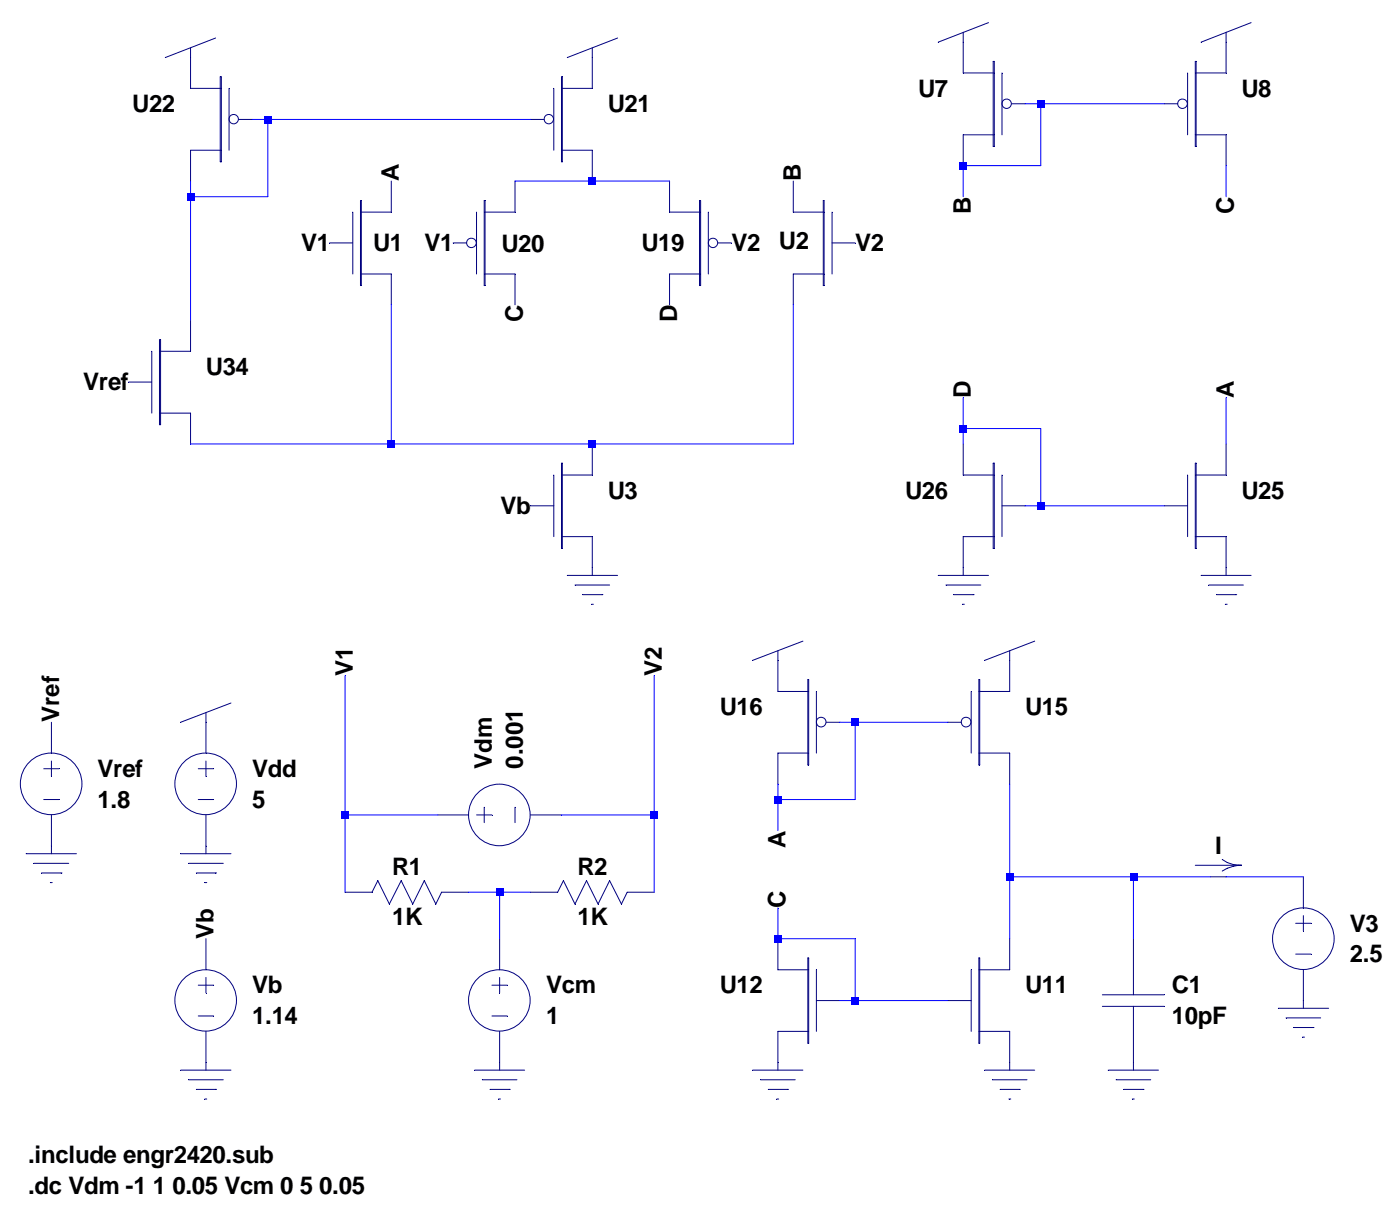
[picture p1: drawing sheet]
<svg xmlns="http://www.w3.org/2000/svg" width="216mm" height="187mm" viewBox="0 0 216 187" stroke-linecap="round" stroke-linejoin="round" font-family="sans-serif">
<defs><g id="words">
<g font-size="3.7">
<text x="20.4" y="17.2">U22</text>
<text x="93.6" y="17.2">U21</text>
<text x="141.4" y="14.9">U7</text>
<text x="191.1" y="14.9">U8</text>
<text x="61.4" y="27.9" transform="rotate(-90 61.4 27.9)">A</text>
<text x="123.3" y="27.9" transform="rotate(-90 123.3 27.9)">B</text>
<text x="149.5" y="32.9" transform="rotate(-90 149.5 32.9)">B</text>
<text x="189.9" y="32.9" transform="rotate(-90 189.9 32.9)">C</text>
<text x="46.4" y="38.7">V1</text>
<text x="57.4" y="38.7">U1</text>
<text x="65.4" y="38.7">V1</text>
<text x="77.2" y="38.8">U20</text>
<text x="98.8" y="38.7">U19</text>
<text x="112.6" y="38.7">V2</text>
<text x="119.9" y="38.4">U2</text>
<text x="131.7" y="38.7">V2</text>
<text x="80.5" y="49.6" transform="rotate(-90 80.5 49.6)">C</text>
<text x="104.3" y="49.6" transform="rotate(-90 104.3 49.6)">D</text>
<text x="31.7" y="57.7">U34</text>
<text x="12.8" y="60.1">Vref</text>
<text x="149.5" y="61.2" transform="rotate(-90 149.5 61.2)">D</text>
<text x="189.9" y="61.2" transform="rotate(-90 189.9 61.2)">A</text>
<text x="93.6" y="76.8">U3</text>
<text x="139.4" y="76.8">U26</text>
<text x="191.1" y="76.8">U25</text>
<text x="77" y="79.1">Vb</text>
<text x="54.3" y="104" transform="rotate(-90 54.3 104)">V1</text>
<text x="101.9" y="104" transform="rotate(-90 101.9 104)">V2</text>
<text x="9.1" y="111.2" transform="rotate(-90 9.1 111.2)">Vref</text>
<text x="110.8" y="110.1">U16</text>
<text x="157.8" y="110.1">U15</text>
<text x="15" y="119.6">Vref</text>
<text x="38.8" y="119.6">Vdd</text>
<text x="75.7" y="118.3" transform="rotate(-90 75.7 118.3)">Vdm</text>
<text x="80.5" y="118.3" transform="rotate(-90 80.5 118.3)">0.001</text>
<text x="15" y="124.3">1.8</text>
<text x="38.8" y="124.3">5</text>
<text x="120.9" y="130.5" transform="rotate(-90 120.9 130.5)">A</text>
<text x="187.1" y="131.5">I</text>
<text x="60.4" y="134.8">R1</text>
<text x="88.9" y="134.8">R2</text>
<text x="60.4" y="142.5">1K</text>
<text x="88.9" y="142.5">1K</text>
<text x="120.9" y="139.8" transform="rotate(-90 120.9 139.8)">C</text>
<text x="207.8" y="143.4">V3</text>
<text x="32.9" y="144.5" transform="rotate(-90 32.9 144.5)">Vb</text>
<text x="207.8" y="148.1">2.5</text>
<text x="38.8" y="152.9">Vb</text>
<text x="84.1" y="152.9">Vcm</text>
<text x="110.8" y="152.9">U12</text>
<text x="157.8" y="152.9">U11</text>
<text x="180.4" y="152.9">C1</text>
<text x="38.8" y="157.7">1.14</text>
<text x="84.1" y="157.7">1</text>
<text x="180.4" y="157.7">10pF</text>
<text x="4.3" y="179.1">.include engr2420.sub</text>
<text x="4.3" y="183.9">.dc Vdm -1 1 0.05 Vcm 0 5 0.05</text>
</g>
</g></defs>
<path d="M50.8 37.4h3.5" fill="none" stroke="#00007e" stroke-width=".15"/>
<path d="M54.3 32.7v9.5" fill="none" stroke="#00007e" stroke-width=".15"/>
<path d="M55.5 30.9v13.1" fill="none" stroke="#00007e" stroke-width=".15"/>
<path d="M55.6 30.9v13.1" fill="none" stroke="#00007e" stroke-width=".15"/>
<path d="M55.5 30.9h.1" fill="none" stroke="#00007e" stroke-width=".15"/>
<path d="M55.5 44h.1" fill="none" stroke="#00007e" stroke-width=".15"/>
<path d="M55.5 32.7h4.7" fill="none" stroke="#00007e" stroke-width=".15"/>
<path d="M55.5 42.2h4.7" fill="none" stroke="#00007e" stroke-width=".15"/>
<path d="M60.2 27.9v4.8" fill="none" stroke="#00007e" stroke-width=".15"/>
<path d="M60.2 42.2v4.7" fill="none" stroke="#00007e" stroke-width=".15"/>
<path d="M128.1 37.4h3.6" fill="none" stroke="#00007e" stroke-width=".15"/>
<path d="M128.1 32.7v9.5" fill="none" stroke="#00007e" stroke-width=".15"/>
<path d="M126.9 30.9v13.1" fill="none" stroke="#00007e" stroke-width=".15"/>
<path d="M126.7 30.9v13.1" fill="none" stroke="#00007e" stroke-width=".15"/>
<path d="M126.7 30.9h.2" fill="none" stroke="#00007e" stroke-width=".15"/>
<path d="M126.7 44h.2" fill="none" stroke="#00007e" stroke-width=".15"/>
<path d="M122.1 32.7h4.8" fill="none" stroke="#00007e" stroke-width=".15"/>
<path d="M122.1 42.2h4.8" fill="none" stroke="#00007e" stroke-width=".15"/>
<path d="M122.1 27.9v4.8" fill="none" stroke="#00007e" stroke-width=".15"/>
<path d="M122.1 42.2v4.7" fill="none" stroke="#00007e" stroke-width=".15"/>
<path d="M81.7 77.9h3.6" fill="none" stroke="#00007e" stroke-width=".15"/>
<path d="M85.3 73.1v9.5" fill="none" stroke="#00007e" stroke-width=".15"/>
<path d="M86.4 71.3v13.1" fill="none" stroke="#00007e" stroke-width=".15"/>
<path d="M86.6 71.3v13.1" fill="none" stroke="#00007e" stroke-width=".15"/>
<path d="M86.4 71.3h.2" fill="none" stroke="#00007e" stroke-width=".15"/>
<path d="M86.4 84.4h.2" fill="none" stroke="#00007e" stroke-width=".15"/>
<path d="M86.4 73.1h4.8" fill="none" stroke="#00007e" stroke-width=".15"/>
<path d="M86.4 82.6h4.8" fill="none" stroke="#00007e" stroke-width=".15"/>
<path d="M91.2 68.3v4.8" fill="none" stroke="#00007e" stroke-width=".15"/>
<path d="M91.2 82.6v4.8" fill="none" stroke="#00007e" stroke-width=".15"/>
<path d="M91.2 87.4v1.2" fill="none" stroke="#00007e" stroke-width=".15"/>
<path d="M87.3 88.6h7.8" fill="none" stroke="#00007e" stroke-width=".15"/>
<path d="M88.5 90.1h5.4" fill="none" stroke="#00007e" stroke-width=".15"/>
<path d="M89.7 91.5h3" fill="none" stroke="#00007e" stroke-width=".15"/>
<path d="M92.7 91.5h.1" fill="none" stroke="#00007e" stroke-width=".15"/>
<path d="M91.1 93h.3" fill="none" stroke="#00007e" stroke-width=".15"/>
<path d="M155.7 16h2.1" fill="none" stroke="#00007e" stroke-width=".15"/>
<path d="M154.3 11.2v9.6" fill="none" stroke="#00007e" stroke-width=".15"/>
<path d="M153.1 9.5v13" fill="none" stroke="#00007e" stroke-width=".15"/>
<path d="M152.9 9.5v13" fill="none" stroke="#00007e" stroke-width=".15"/>
<path d="M152.9 9.5h.2" fill="none" stroke="#00007e" stroke-width=".15"/>
<path d="M152.9 22.5h.2" fill="none" stroke="#00007e" stroke-width=".15"/>
<path d="M148.3 11.2h4.8" fill="none" stroke="#00007e" stroke-width=".15"/>
<path d="M148.3 20.8h4.8" fill="none" stroke="#00007e" stroke-width=".15"/>
<path d="M148.3 6.5v4.7" fill="none" stroke="#00007e" stroke-width=".15"/>
<path d="M148.3 20.8v4.7" fill="none" stroke="#00007e" stroke-width=".15"/>
<g fill="none" stroke="#00007e" stroke-width=".15">
<path d="M179.2 16h2.1"/>
<circle cx="155" cy="16" r=".72"/>
</g>
<path d="M182.8 11.2v9.6" fill="none" stroke="#00007e" stroke-width=".15"/>
<path d="M184 9.5v13" fill="none" stroke="#00007e" stroke-width=".15"/>
<path d="M184.1 9.5v13" fill="none" stroke="#00007e" stroke-width=".15"/>
<path d="M184 9.5h.2" fill="none" stroke="#00007e" stroke-width=".15"/>
<path d="M184 22.5h.2" fill="none" stroke="#00007e" stroke-width=".15"/>
<path d="M184 11.2h4.8" fill="none" stroke="#00007e" stroke-width=".15"/>
<path d="M184 20.8h4.8" fill="none" stroke="#00007e" stroke-width=".15"/>
<path d="M188.8 6.5v4.7" fill="none" stroke="#00007e" stroke-width=".15"/>
<path d="M188.8 20.8v4.7" fill="none" stroke="#00007e" stroke-width=".15"/>
<g fill="none" stroke="#00007e" stroke-width=".15">
<path d="M148.3 5v1.5"/>
<circle cx="182.1" cy="16" r=".74"/>
</g>
<path d="M152.2 3.5l-7.8 3" fill="none" stroke="#00007e" stroke-width=".15"/>
<path d="M188.8 5v1.5" fill="none" stroke="#00007e" stroke-width=".15"/>
<path d="M192.6 3.5l-7.7 3" fill="none" stroke="#00007e" stroke-width=".15"/>
<path d="M145.9 154h3.6" fill="none" stroke="#00007e" stroke-width=".15"/>
<path d="M149.5 149.3v9.5" fill="none" stroke="#00007e" stroke-width=".15"/>
<path d="M150.7 147.5v13.1" fill="none" stroke="#00007e" stroke-width=".15"/>
<path d="M150.8 147.5v13.1" fill="none" stroke="#00007e" stroke-width=".15"/>
<path d="M150.7 147.5h.1" fill="none" stroke="#00007e" stroke-width=".15"/>
<path d="M150.7 160.6h.1" fill="none" stroke="#00007e" stroke-width=".15"/>
<path d="M150.7 149.3h4.7" fill="none" stroke="#00007e" stroke-width=".15"/>
<path d="M150.7 158.8h4.7" fill="none" stroke="#00007e" stroke-width=".15"/>
<path d="M155.4 144.5v4.8" fill="none" stroke="#00007e" stroke-width=".15"/>
<path d="M155.4 158.8v4.7" fill="none" stroke="#00007e" stroke-width=".15"/>
<path d="M125.7 154h3.6" fill="none" stroke="#00007e" stroke-width=".15"/>
<path d="M125.7 149.3v9.5" fill="none" stroke="#00007e" stroke-width=".15"/>
<path d="M124.5 147.5v13.1" fill="none" stroke="#00007e" stroke-width=".15"/>
<path d="M124.4 147.5v13.1" fill="none" stroke="#00007e" stroke-width=".15"/>
<path d="M124.4 147.5h.1" fill="none" stroke="#00007e" stroke-width=".15"/>
<path d="M124.4 160.6h.1" fill="none" stroke="#00007e" stroke-width=".15"/>
<path d="M119.8 149.3h4.7" fill="none" stroke="#00007e" stroke-width=".15"/>
<path d="M119.8 158.8h4.7" fill="none" stroke="#00007e" stroke-width=".15"/>
<path d="M119.8 144.5v4.8" fill="none" stroke="#00007e" stroke-width=".15"/>
<path d="M119.8 158.8v4.7" fill="none" stroke="#00007e" stroke-width=".15"/>
<path d="M119.8 163.5v1.2" fill="none" stroke="#00007e" stroke-width=".15"/>
<path d="M115.9 164.7h7.7" fill="none" stroke="#00007e" stroke-width=".15"/>
<path d="M117.1 166.2h5.3" fill="none" stroke="#00007e" stroke-width=".15"/>
<path d="M118.3 167.7h2.9" fill="none" stroke="#00007e" stroke-width=".15"/>
<path d="M121.2 167.7h.1" fill="none" stroke="#00007e" stroke-width=".15"/>
<path d="M119.6 169.2h.3" fill="none" stroke="#00007e" stroke-width=".15"/>
<path d="M155.4 163.5v1.2" fill="none" stroke="#00007e" stroke-width=".15"/>
<path d="M151.6 164.7h7.7" fill="none" stroke="#00007e" stroke-width=".15"/>
<path d="M152.8 166.2h5.3" fill="none" stroke="#00007e" stroke-width=".15"/>
<path d="M154 167.7h2.9" fill="none" stroke="#00007e" stroke-width=".15"/>
<path d="M156.9 167.7h.1" fill="none" stroke="#00007e" stroke-width=".15"/>
<path d="M155.3 169.2h.3" fill="none" stroke="#00007e" stroke-width=".15"/>
<path d="M145.9 111.2h2.1" fill="none" stroke="#00007e" stroke-width=".15"/>
<path d="M149.5 106.4v9.5" fill="none" stroke="#00007e" stroke-width=".15"/>
<path d="M150.7 104.6v13.1" fill="none" stroke="#00007e" stroke-width=".15"/>
<path d="M150.8 104.6v13.1" fill="none" stroke="#00007e" stroke-width=".15"/>
<path d="M150.7 104.6h.1" fill="none" stroke="#00007e" stroke-width=".15"/>
<path d="M150.7 117.7h.1" fill="none" stroke="#00007e" stroke-width=".15"/>
<path d="M150.7 106.4h4.7" fill="none" stroke="#00007e" stroke-width=".15"/>
<path d="M150.7 115.9h4.7" fill="none" stroke="#00007e" stroke-width=".15"/>
<path d="M155.4 101.7v4.7" fill="none" stroke="#00007e" stroke-width=".15"/>
<path d="M155.4 115.9v4.8" fill="none" stroke="#00007e" stroke-width=".15"/>
<g fill="none" stroke="#00007e" stroke-width=".15">
<path d="M127.2 111.2h2.1"/>
<circle cx="148.7" cy="111.2" r=".75"/>
</g>
<path d="M125.7 106.4v9.5" fill="none" stroke="#00007e" stroke-width=".15"/>
<path d="M124.5 104.6v13.1" fill="none" stroke="#00007e" stroke-width=".15"/>
<path d="M124.4 104.6v13.1" fill="none" stroke="#00007e" stroke-width=".15"/>
<path d="M124.4 104.6h.1" fill="none" stroke="#00007e" stroke-width=".15"/>
<path d="M124.4 117.7h.1" fill="none" stroke="#00007e" stroke-width=".15"/>
<path d="M119.8 106.4h4.7" fill="none" stroke="#00007e" stroke-width=".15"/>
<path d="M119.8 115.9h4.7" fill="none" stroke="#00007e" stroke-width=".15"/>
<path d="M119.8 101.7v4.7" fill="none" stroke="#00007e" stroke-width=".15"/>
<path d="M119.8 115.9v4.8" fill="none" stroke="#00007e" stroke-width=".15"/>
<g fill="none" stroke="#00007e" stroke-width=".15">
<path d="M119.8 100.2v1.5"/>
<circle cx="126.4" cy="111.2" r=".75"/>
</g>
<path d="M123.6 98.7l-7.7 3" fill="none" stroke="#00007e" stroke-width=".15"/>
<path d="M155.4 100.2v1.5" fill="none" stroke="#00007e" stroke-width=".15"/>
<path d="M159.3 98.7l-7.7 3" fill="none" stroke="#00007e" stroke-width=".15"/>
<path d="M110.5 37.4h2.1" fill="none" stroke="#00007e" stroke-width=".15"/>
<path d="M109.1 32.7v9.5" fill="none" stroke="#00007e" stroke-width=".15"/>
<path d="M107.9 30.9v13.1" fill="none" stroke="#00007e" stroke-width=".15"/>
<path d="M107.7 30.9v13.1" fill="none" stroke="#00007e" stroke-width=".15"/>
<path d="M107.7 30.9h.2" fill="none" stroke="#00007e" stroke-width=".15"/>
<path d="M107.7 44h.2" fill="none" stroke="#00007e" stroke-width=".15"/>
<path d="M103.1 32.7h4.8" fill="none" stroke="#00007e" stroke-width=".15"/>
<path d="M103.1 42.2h4.8" fill="none" stroke="#00007e" stroke-width=".15"/>
<path d="M103.1 27.9v4.8" fill="none" stroke="#00007e" stroke-width=".15"/>
<path d="M103.1 42.2v4.7" fill="none" stroke="#00007e" stroke-width=".15"/>
<g fill="none" stroke="#00007e" stroke-width=".15">
<path d="M69.8 37.4h2"/>
<circle cx="109.8" cy="37.4" r=".72"/>
</g>
<path d="M73.4 32.7v9.5" fill="none" stroke="#00007e" stroke-width=".15"/>
<path d="M74.5 30.9v13.1" fill="none" stroke="#00007e" stroke-width=".15"/>
<path d="M74.7 30.9v13.1" fill="none" stroke="#00007e" stroke-width=".15"/>
<path d="M74.5 30.9h.2" fill="none" stroke="#00007e" stroke-width=".15"/>
<path d="M74.5 44h.2" fill="none" stroke="#00007e" stroke-width=".15"/>
<path d="M74.5 32.7h4.8" fill="none" stroke="#00007e" stroke-width=".15"/>
<path d="M74.5 42.2h4.8" fill="none" stroke="#00007e" stroke-width=".15"/>
<path d="M79.3 27.9v4.8" fill="none" stroke="#00007e" stroke-width=".15"/>
<path d="M79.3 42.2v4.7" fill="none" stroke="#00007e" stroke-width=".15"/>
<g fill="none" stroke="#00007e" stroke-width=".15">
<path d="M81.7 18.4h2.1"/>
<circle cx="72.6" cy="37.4" r=".74"/>
</g>
<path d="M85.3 13.6v9.5" fill="none" stroke="#00007e" stroke-width=".15"/>
<path d="M86.4 11.8v13.1" fill="none" stroke="#00007e" stroke-width=".15"/>
<path d="M86.6 11.8v13.1" fill="none" stroke="#00007e" stroke-width=".15"/>
<path d="M86.4 11.8h.2" fill="none" stroke="#00007e" stroke-width=".15"/>
<path d="M86.4 24.9h.2" fill="none" stroke="#00007e" stroke-width=".15"/>
<path d="M86.4 13.6h4.8" fill="none" stroke="#00007e" stroke-width=".15"/>
<path d="M86.4 23.1h4.8" fill="none" stroke="#00007e" stroke-width=".15"/>
<path d="M91.2 8.9v4.7" fill="none" stroke="#00007e" stroke-width=".15"/>
<path d="M91.2 23.1v4.8" fill="none" stroke="#00007e" stroke-width=".15"/>
<g fill="none" stroke="#00007e" stroke-width=".15">
<path d="M36.7 18.4h2.1"/>
<circle cx="84.5" cy="18.3" r=".72"/>
</g>
<path d="M35.3 13.6v9.5" fill="none" stroke="#00007e" stroke-width=".15"/>
<path d="M34.1 11.8v13.1" fill="none" stroke="#00007e" stroke-width=".15"/>
<path d="M33.9 11.8v13.1" fill="none" stroke="#00007e" stroke-width=".15"/>
<path d="M33.9 11.8h.2" fill="none" stroke="#00007e" stroke-width=".15"/>
<path d="M33.9 24.9h.2" fill="none" stroke="#00007e" stroke-width=".15"/>
<path d="M29.3 13.6h4.8" fill="none" stroke="#00007e" stroke-width=".15"/>
<path d="M29.3 23.1h4.8" fill="none" stroke="#00007e" stroke-width=".15"/>
<path d="M29.3 8.9v4.7" fill="none" stroke="#00007e" stroke-width=".15"/>
<path d="M29.3 23.1v4.8" fill="none" stroke="#00007e" stroke-width=".15"/>
<g fill="none" stroke="#00007e" stroke-width=".15">
<path d="M29.3 7.4v1.5"/>
<circle cx="36" cy="18.3" r=".72"/>
</g>
<path d="M33.2 5.9l-7.8 3" fill="none" stroke="#00007e" stroke-width=".15"/>
<path d="M91.2 7.4v1.5" fill="none" stroke="#00007e" stroke-width=".15"/>
<path d="M95.1 5.9l-7.8 3" fill="none" stroke="#00007e" stroke-width=".15"/>
<path d="M179.2 77.9h3.6" fill="none" stroke="#00007e" stroke-width=".15"/>
<path d="M182.8 73.1v9.5" fill="none" stroke="#00007e" stroke-width=".15"/>
<path d="M184 71.3v13.1" fill="none" stroke="#00007e" stroke-width=".15"/>
<path d="M184.1 71.3v13.1" fill="none" stroke="#00007e" stroke-width=".15"/>
<path d="M184 71.3h.2" fill="none" stroke="#00007e" stroke-width=".15"/>
<path d="M184 84.4h.2" fill="none" stroke="#00007e" stroke-width=".15"/>
<path d="M184 73.1h4.8" fill="none" stroke="#00007e" stroke-width=".15"/>
<path d="M184 82.6h4.8" fill="none" stroke="#00007e" stroke-width=".15"/>
<path d="M188.8 68.3v4.8" fill="none" stroke="#00007e" stroke-width=".15"/>
<path d="M188.8 82.6v4.8" fill="none" stroke="#00007e" stroke-width=".15"/>
<path d="M154.3 77.9h3.5" fill="none" stroke="#00007e" stroke-width=".15"/>
<path d="M154.3 73.1v9.5" fill="none" stroke="#00007e" stroke-width=".15"/>
<path d="M153.1 71.3v13.1" fill="none" stroke="#00007e" stroke-width=".15"/>
<path d="M152.9 71.3v13.1" fill="none" stroke="#00007e" stroke-width=".15"/>
<path d="M152.9 71.3h.2" fill="none" stroke="#00007e" stroke-width=".15"/>
<path d="M152.9 84.4h.2" fill="none" stroke="#00007e" stroke-width=".15"/>
<path d="M148.3 73.1h4.8" fill="none" stroke="#00007e" stroke-width=".15"/>
<path d="M148.3 82.6h4.8" fill="none" stroke="#00007e" stroke-width=".15"/>
<path d="M148.3 68.3v4.8" fill="none" stroke="#00007e" stroke-width=".15"/>
<path d="M148.3 82.6v4.8" fill="none" stroke="#00007e" stroke-width=".15"/>
<path d="M188.8 87.4v1.2" fill="none" stroke="#00007e" stroke-width=".15"/>
<path d="M184.9 88.6h7.7" fill="none" stroke="#00007e" stroke-width=".15"/>
<path d="M186.1 90.1h5.3" fill="none" stroke="#00007e" stroke-width=".15"/>
<path d="M187.3 91.5h2.9" fill="none" stroke="#00007e" stroke-width=".15"/>
<path d="M190.2 91.5h.1" fill="none" stroke="#00007e" stroke-width=".15"/>
<path d="M188.6 93h.3" fill="none" stroke="#00007e" stroke-width=".15"/>
<path d="M148.3 87.4v1.2" fill="none" stroke="#00007e" stroke-width=".15"/>
<path d="M144.4 88.6h7.8" fill="none" stroke="#00007e" stroke-width=".15"/>
<path d="M145.6 90.1h5.4" fill="none" stroke="#00007e" stroke-width=".15"/>
<path d="M146.8 91.5h3" fill="none" stroke="#00007e" stroke-width=".15"/>
<path d="M149.8 91.5h.1" fill="none" stroke="#00007e" stroke-width=".15"/>
<path d="M148.2 93h.3" fill="none" stroke="#00007e" stroke-width=".15"/>
<path d="M31.7 111.2v4.7" fill="none" stroke="#00007e" stroke-width=".15"/>
<path d="M30.5 118.3h2.4" fill="none" stroke="#00007e" stroke-width=".15"/>
<path d="M31.7 117.1v2.4" fill="none" stroke="#00007e" stroke-width=".15"/>
<path d="M30.5 123.1h2.4" fill="none" stroke="#00007e" stroke-width=".15"/>
<path d="M31.7 125.4v4.8" fill="none" stroke="#00007e" stroke-width=".15"/>
<g fill="none" stroke="#00007e" stroke-width=".15">
<path d="M31.7 144.5v4.8"/>
<circle cx="31.7" cy="120.7" r="4.7"/>
</g>
<path d="M30.5 151.7h2.4" fill="none" stroke="#00007e" stroke-width=".15"/>
<path d="M31.7 150.5v2.3" fill="none" stroke="#00007e" stroke-width=".15"/>
<path d="M30.5 156.4h2.4" fill="none" stroke="#00007e" stroke-width=".15"/>
<path d="M31.7 158.8v4.7" fill="none" stroke="#00007e" stroke-width=".15"/>
<g fill="none" stroke="#00007e" stroke-width=".15">
<path d="M31.7 109.7v1.5"/>
<circle cx="31.7" cy="154" r="4.7"/>
</g>
<path d="M35.6 108.2l-7.8 3" fill="none" stroke="#00007e" stroke-width=".15"/>
<path d="M31.7 163.5v1.2" fill="none" stroke="#00007e" stroke-width=".15"/>
<path d="M27.8 164.7h7.8" fill="none" stroke="#00007e" stroke-width=".15"/>
<path d="M29 166.2h5.4" fill="none" stroke="#00007e" stroke-width=".15"/>
<path d="M30.2 167.7h3" fill="none" stroke="#00007e" stroke-width=".15"/>
<path d="M33.2 167.7h.1" fill="none" stroke="#00007e" stroke-width=".15"/>
<path d="M31.5 169.2h.3" fill="none" stroke="#00007e" stroke-width=".15"/>
<path d="M31.7 130.2v1.2" fill="none" stroke="#00007e" stroke-width=".15"/>
<path d="M27.8 131.4h7.8" fill="none" stroke="#00007e" stroke-width=".15"/>
<path d="M29 132.9h5.4" fill="none" stroke="#00007e" stroke-width=".15"/>
<path d="M30.2 134.4h3" fill="none" stroke="#00007e" stroke-width=".15"/>
<path d="M33.2 134.4h.1" fill="none" stroke="#00007e" stroke-width=".15"/>
<path d="M31.5 135.9h.3" fill="none" stroke="#00007e" stroke-width=".15"/>
<path d="M174.5 144.5v8.6" fill="none" stroke="#00007e" stroke-width=".15"/>
<path d="M169.7 153.1h9.5" fill="none" stroke="#00007e" stroke-width=".15"/>
<path d="M169.7 154.9h9.5" fill="none" stroke="#00007e" stroke-width=".15"/>
<path d="M174.5 154.9v8.6" fill="none" stroke="#00007e" stroke-width=".15"/>
<path d="M174.5 163.5v1.2" fill="none" stroke="#00007e" stroke-width=".15"/>
<path d="M170.6 164.7h7.8" fill="none" stroke="#00007e" stroke-width=".15"/>
<path d="M171.8 166.2h5.4" fill="none" stroke="#00007e" stroke-width=".15"/>
<path d="M173 167.7h3" fill="none" stroke="#00007e" stroke-width=".15"/>
<path d="M176 167.7h.1" fill="none" stroke="#00007e" stroke-width=".15"/>
<path d="M174.3 169.2h.3" fill="none" stroke="#00007e" stroke-width=".15"/>
<path d="M19.8 58.8h3.6" fill="none" stroke="#00007e" stroke-width=".15"/>
<path d="M23.4 54.1v9.5" fill="none" stroke="#00007e" stroke-width=".15"/>
<path d="M24.6 52.3v13.1" fill="none" stroke="#00007e" stroke-width=".15"/>
<path d="M24.7 52.3v13.1" fill="none" stroke="#00007e" stroke-width=".15"/>
<path d="M24.6 52.3h.1" fill="none" stroke="#00007e" stroke-width=".15"/>
<path d="M24.6 65.4h.1" fill="none" stroke="#00007e" stroke-width=".15"/>
<path d="M24.6 54.1h4.7" fill="none" stroke="#00007e" stroke-width=".15"/>
<path d="M24.6 63.6h4.7" fill="none" stroke="#00007e" stroke-width=".15"/>
<path d="M29.3 49.3v4.8" fill="none" stroke="#00007e" stroke-width=".15"/>
<path d="M29.3 63.6v4.7" fill="none" stroke="#00007e" stroke-width=".15"/>
<path d="M7.9 111.2v4.7" fill="none" stroke="#00007e" stroke-width=".15"/>
<path d="M6.7 118.3h2.4" fill="none" stroke="#00007e" stroke-width=".15"/>
<path d="M7.9 117.1v2.4" fill="none" stroke="#00007e" stroke-width=".15"/>
<path d="M6.7 123.1h2.4" fill="none" stroke="#00007e" stroke-width=".15"/>
<path d="M7.9 125.4v4.8" fill="none" stroke="#00007e" stroke-width=".15"/>
<g fill="none" stroke="#00007e" stroke-width=".15">
<path d="M7.9 130.2v1.2"/>
<circle cx="7.9" cy="120.7" r="4.7"/>
</g>
<path d="M4 131.4h7.8" fill="none" stroke="#00007e" stroke-width=".15"/>
<path d="M5.2 132.9h5.4" fill="none" stroke="#00007e" stroke-width=".15"/>
<path d="M6.4 134.4h3" fill="none" stroke="#00007e" stroke-width=".15"/>
<path d="M9.4 134.4h.1" fill="none" stroke="#00007e" stroke-width=".15"/>
<path d="M7.7 135.9h.3" fill="none" stroke="#00007e" stroke-width=".15"/>
<path d="M186.4 135h2.4" fill="none" stroke="#00007e" stroke-width=".15"/>
<path d="M184 133.2h7.1" fill="none" stroke="#00007e" stroke-width=".15"/>
<path d="M188.9 133.7l-.7 .4" fill="none" stroke="#00007e" stroke-width=".15"/>
<path d="M189.8 133.4l-.9 .3" fill="none" stroke="#00007e" stroke-width=".15"/>
<path d="M190.7 133.2l-.9 .2" fill="none" stroke="#00007e" stroke-width=".15"/>
<path d="M190.7 133.2h.4" fill="none" stroke="#00007e" stroke-width=".15"/>
<path d="M190.7 133.2h.4" fill="none" stroke="#00007e" stroke-width=".15"/>
<path d="M189.8 133.1l.9 .1" fill="none" stroke="#00007e" stroke-width=".15"/>
<path d="M188.9 132.8l.9 .3" fill="none" stroke="#00007e" stroke-width=".15"/>
<path d="M188.2 132.3l.7 .5" fill="none" stroke="#00007e" stroke-width=".15"/>
<path d="M200.7 135v4.8" fill="none" stroke="#00007e" stroke-width=".15"/>
<path d="M199.5 142.1h2.3" fill="none" stroke="#00007e" stroke-width=".15"/>
<path d="M200.7 140.9v2.4" fill="none" stroke="#00007e" stroke-width=".15"/>
<path d="M199.5 146.9h2.3" fill="none" stroke="#00007e" stroke-width=".15"/>
<path d="M200.7 149.3v4.7" fill="none" stroke="#00007e" stroke-width=".15"/>
<g fill="none" stroke="#00007e" stroke-width=".15">
<path d="M200.7 154v1.2"/>
<circle cx="200.7" cy="144.5" r="4.7"/>
</g>
<path d="M196.8 155.2h7.8" fill="none" stroke="#00007e" stroke-width=".15"/>
<path d="M198 156.7h5.3" fill="none" stroke="#00007e" stroke-width=".15"/>
<path d="M199.2 158.2h2.9" fill="none" stroke="#00007e" stroke-width=".15"/>
<path d="M202.1 158.2h.1" fill="none" stroke="#00007e" stroke-width=".15"/>
<path d="M200.5 159.7h.3" fill="none" stroke="#00007e" stroke-width=".15"/>
<path d="M76.9 144.5v4.8" fill="none" stroke="#00007e" stroke-width=".15"/>
<path d="M75.7 151.7h2.4" fill="none" stroke="#00007e" stroke-width=".15"/>
<path d="M76.9 150.5v2.3" fill="none" stroke="#00007e" stroke-width=".15"/>
<path d="M75.7 156.4h2.4" fill="none" stroke="#00007e" stroke-width=".15"/>
<path d="M76.9 158.8v4.7" fill="none" stroke="#00007e" stroke-width=".15"/>
<g fill="none" stroke="#00007e" stroke-width=".15">
<path d="M76.9 163.5v1.2"/>
<circle cx="76.9" cy="154" r="4.7"/>
</g>
<path d="M73.1 164.7h7.7" fill="none" stroke="#00007e" stroke-width=".15"/>
<path d="M74.3 166.2h5.3" fill="none" stroke="#00007e" stroke-width=".15"/>
<path d="M75.4 167.7h3" fill="none" stroke="#00007e" stroke-width=".15"/>
<path d="M78.4 167.7h.1" fill="none" stroke="#00007e" stroke-width=".15"/>
<path d="M76.8 169.2h.2" fill="none" stroke="#00007e" stroke-width=".15"/>
<path d="M67.4 125.4h4.7" fill="none" stroke="#00007e" stroke-width=".15"/>
<path d="M74.5 124.3v2.3" fill="none" stroke="#00007e" stroke-width=".15"/>
<path d="M73.4 125.4h2.3" fill="none" stroke="#00007e" stroke-width=".15"/>
<path d="M79.3 124.3v2.3" fill="none" stroke="#00007e" stroke-width=".15"/>
<path d="M81.7 125.4h4.7" fill="none" stroke="#00007e" stroke-width=".15"/>
<g fill="none" stroke="#00007e" stroke-width=".15">
<path d="M68 137.3h4.1"/>
<circle cx="76.9" cy="125.4" r="4.7"/>
</g>
<path d="M68 137.3l-.9 1.9" fill="none" stroke="#00007e" stroke-width=".15"/>
<path d="M65.3 135.6l1.8 3.6" fill="none" stroke="#00007e" stroke-width=".15"/>
<path d="M65.3 135.6l-1.8 3.6" fill="none" stroke="#00007e" stroke-width=".15"/>
<path d="M61.8 135.6l1.7 3.6" fill="none" stroke="#00007e" stroke-width=".15"/>
<path d="M61.8 135.6l-1.9 3.6" fill="none" stroke="#00007e" stroke-width=".15"/>
<path d="M58.2 135.6l1.7 3.6" fill="none" stroke="#00007e" stroke-width=".15"/>
<path d="M58.2 135.6l-.9 1.7" fill="none" stroke="#00007e" stroke-width=".15"/>
<path d="M53.1 137.3h4.2" fill="none" stroke="#00007e" stroke-width=".15"/>
<path d="M96.6 137.3h4.1" fill="none" stroke="#00007e" stroke-width=".15"/>
<path d="M96.6 137.3l-.9 1.9" fill="none" stroke="#00007e" stroke-width=".15"/>
<path d="M93.9 135.6l1.8 3.6" fill="none" stroke="#00007e" stroke-width=".15"/>
<path d="M93.9 135.6l-1.8 3.6" fill="none" stroke="#00007e" stroke-width=".15"/>
<path d="M90.3 135.6l1.8 3.6" fill="none" stroke="#00007e" stroke-width=".15"/>
<path d="M90.3 135.6l-1.8 3.6" fill="none" stroke="#00007e" stroke-width=".15"/>
<path d="M86.7 135.6l1.8 3.6" fill="none" stroke="#00007e" stroke-width=".15"/>
<path d="M86.7 135.6l-.8 1.7" fill="none" stroke="#00007e" stroke-width=".15"/>
<path d="M81.7 137.3h4.2" fill="none" stroke="#00007e" stroke-width=".15"/>
<path d="M157.8 16h2.4" fill="none" stroke="#00f" stroke-width=".15"/>
<path d="M160.2 16h19" fill="none" stroke="#00f" stroke-width=".15"/>
<path d="M38.8 18.4h2.4" fill="none" stroke="#00f" stroke-width=".15"/>
<path d="M41.2 18.4h40.5" fill="none" stroke="#00f" stroke-width=".15"/>
<path d="M160.2 16v9.5" fill="none" stroke="#00f" stroke-width=".15"/>
<path d="M148.3 25.5h11.9" fill="none" stroke="#00f" stroke-width=".15"/>
<path d="M79.3 27.9h11.9" fill="none" stroke="#00f" stroke-width=".15"/>
<path d="M91.2 27.9h11.9" fill="none" stroke="#00f" stroke-width=".15"/>
<path d="M29.3 27.9v2.4" fill="none" stroke="#00f" stroke-width=".15"/>
<path d="M41.2 18.4v11.9" fill="none" stroke="#00f" stroke-width=".15"/>
<path d="M29.3 30.3h11.9" fill="none" stroke="#00f" stroke-width=".15"/>
<path d="M148.3 25.5v4.8" fill="none" stroke="#00f" stroke-width=".15"/>
<path d="M188.8 25.5v4.8" fill="none" stroke="#00f" stroke-width=".15"/>
<path d="M29.3 30.3v19" fill="none" stroke="#00f" stroke-width=".15"/>
<path d="M148.3 61.2v4.8" fill="none" stroke="#00f" stroke-width=".15"/>
<path d="M148.3 66h11.9" fill="none" stroke="#00f" stroke-width=".15"/>
<path d="M60.2 46.9v21.4" fill="none" stroke="#00f" stroke-width=".15"/>
<path d="M29.3 68.3h30.9" fill="none" stroke="#00f" stroke-width=".15"/>
<path d="M60.2 68.3h31" fill="none" stroke="#00f" stroke-width=".15"/>
<path d="M122.1 46.9v21.4" fill="none" stroke="#00f" stroke-width=".15"/>
<path d="M91.2 68.3h30.9" fill="none" stroke="#00f" stroke-width=".15"/>
<path d="M148.3 66v2.3" fill="none" stroke="#00f" stroke-width=".15"/>
<path d="M188.8 61.2v7.1" fill="none" stroke="#00f" stroke-width=".15"/>
<path d="M160.2 66v11.9" fill="none" stroke="#00f" stroke-width=".15"/>
<path d="M157.8 77.9h2.4" fill="none" stroke="#00f" stroke-width=".15"/>
<path d="M160.2 77.9h19" fill="none" stroke="#00f" stroke-width=".15"/>
<path d="M129.3 111.2h2.4" fill="none" stroke="#00f" stroke-width=".15"/>
<path d="M131.7 111.2h14.2" fill="none" stroke="#00f" stroke-width=".15"/>
<path d="M119.8 120.7v2.4" fill="none" stroke="#00f" stroke-width=".15"/>
<path d="M131.7 111.2v11.9" fill="none" stroke="#00f" stroke-width=".15"/>
<path d="M119.8 123.1h11.9" fill="none" stroke="#00f" stroke-width=".15"/>
<path d="M53.1 104v21.4" fill="none" stroke="#00f" stroke-width=".15"/>
<path d="M53.1 125.4h14.3" fill="none" stroke="#00f" stroke-width=".15"/>
<path d="M100.7 104v21.4" fill="none" stroke="#00f" stroke-width=".15"/>
<path d="M86.4 125.4h14.3" fill="none" stroke="#00f" stroke-width=".15"/>
<path d="M119.8 123.1v4.8" fill="none" stroke="#00f" stroke-width=".15"/>
<path d="M155.4 120.7v14.3" fill="none" stroke="#00f" stroke-width=".15"/>
<path d="M155.4 135h19.1" fill="none" stroke="#00f" stroke-width=".15"/>
<path d="M174.5 135h11.9" fill="none" stroke="#00f" stroke-width=".15"/>
<path d="M188.8 135h11.9" fill="none" stroke="#00f" stroke-width=".15"/>
<path d="M53.1 125.4v11.9" fill="none" stroke="#00f" stroke-width=".15"/>
<path d="M72.1 137.3h4.8" fill="none" stroke="#00f" stroke-width=".15"/>
<path d="M76.9 137.3h4.8" fill="none" stroke="#00f" stroke-width=".15"/>
<path d="M100.7 125.4v11.9" fill="none" stroke="#00f" stroke-width=".15"/>
<path d="M76.9 137.3v7.2" fill="none" stroke="#00f" stroke-width=".15"/>
<path d="M119.8 139.8v4.7" fill="none" stroke="#00f" stroke-width=".15"/>
<path d="M119.8 144.5h11.9" fill="none" stroke="#00f" stroke-width=".15"/>
<path d="M155.4 135v9.5" fill="none" stroke="#00f" stroke-width=".15"/>
<path d="M174.5 135v9.5" fill="none" stroke="#00f" stroke-width=".15"/>
<path d="M131.7 144.5v9.5" fill="none" stroke="#00f" stroke-width=".15"/>
<path d="M129.3 154h2.4" fill="none" stroke="#00f" stroke-width=".15"/>
<path d="M131.7 154h14.2" fill="none" stroke="#00f" stroke-width=".15"/>
<g fill="#00f">
<path d="M28.7 29.7h1.3v1.2h-1.3z"/>
<path d="M40.6 17.8h1.3v1.2h-1.3z"/>
<path d="M52.5 124.9h1.3v1.2h-1.3z"/>
<path d="M59.6 67.7h1.3v1.3h-1.3z"/>
<path d="M76.3 136.7h1.3v1.3h-1.3z"/>
<path d="M90.6 27.3h1.2v1.2h-1.2z"/>
<path d="M90.6 67.7h1.2v1.3h-1.2z"/>
<path d="M100.1 124.9h1.2v1.2h-1.2z"/>
<path d="M119.2 122.5h1.2v1.2h-1.2z"/>
<path d="M119.2 143.9h1.2v1.2h-1.2z"/>
<path d="M131.1 110.6h1.2v1.2h-1.2z"/>
<path d="M131.1 153.4h1.2v1.3h-1.2z"/>
<path d="M147.7 24.9h1.2v1.2h-1.2z"/>
<path d="M147.7 65.4h1.2v1.2h-1.2z"/>
<path d="M154.9 134.4h1.2v1.2h-1.2z"/>
<path d="M159.6 15.4h1.3v1.2h-1.3z"/>
<path d="M159.6 77.3h1.3v1.2h-1.3z"/>
<path d="M173.9 134.4h1.2v1.2h-1.2z"/>
</g>
<use href="#words"/>
</svg>
